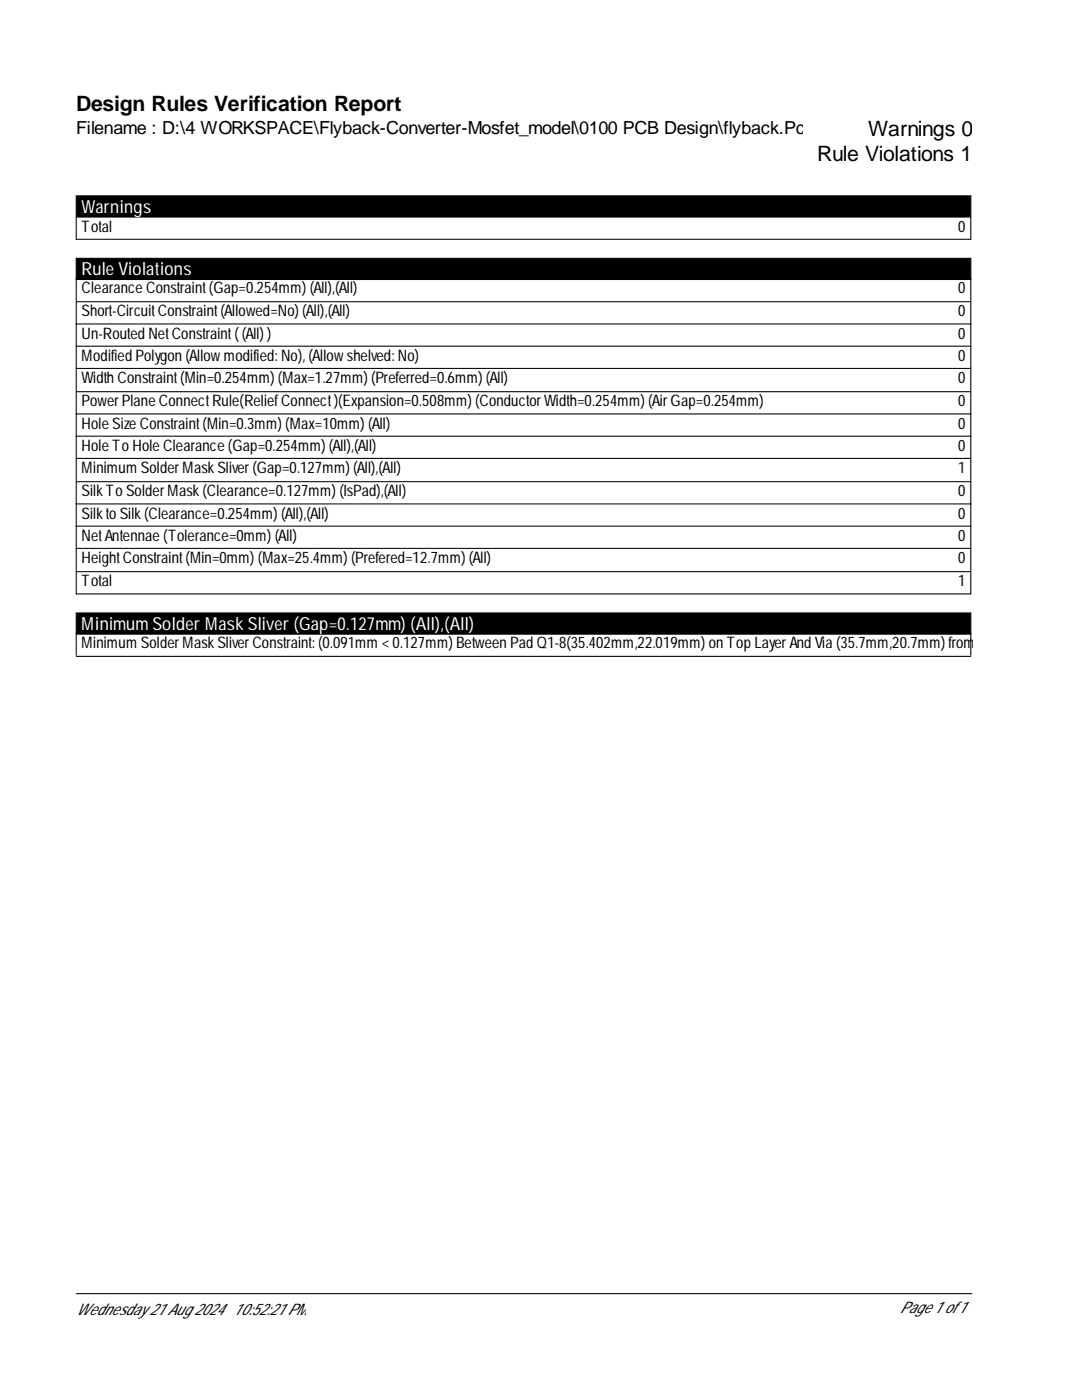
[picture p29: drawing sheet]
<svg xmlns="http://www.w3.org/2000/svg" width="216mm" height="279mm" viewBox="0 0 216 279" stroke-linecap="round" stroke-linejoin="round" font-family="sans-serif">
<defs><g id="words">
<g font-size="4.2">
<text x="15.2" y="22.2">Design Rules Verification Report</text>
<text x="173.2" y="27.1">Warnings 0</text>
<text x="163.1" y="32.1">Rule Violations 1</text>
</g>
<text font-size="3.6" x="15.2" y="26.7">Filename : D:\4 WORKSPACE\Flyback-Converter-Mosfet_model\0100 PCB Design\flyback.Pc</text>
<g font-size="3.6" fill="#fff">
<text x="16.3" y="42.4">Warnings</text>
<text x="16.3" y="54.9">Rule Violations</text>
<text x="16.3" y="125.7">Minimum Solder Mask Sliver (Gap=0.127mm) (All),(All)</text>
</g>
<g font-size="3.2">
<text x="16.3" y="46.2">Total</text>
<text x="191.2" y="46.2">0</text>
<text x="16.3" y="58.5">Clearance Constraint(Gap=0.254mm) (All),(All)</text>
<text x="191.2" y="58.5">0</text>
<text x="16.3" y="63.1">Short-CircuitConstraint(Allowed=No) (All),(All)</text>
<text x="191.2" y="63.1">0</text>
<text x="16.3" y="67.6">Un-Routed NetConstraint((All) )</text>
<text x="191.2" y="67.6">0</text>
<text x="16.3" y="72">Modified Polygon (Allowmodified: No), (Allowshelved: No)</text>
<text x="16.3" y="76.4">Width Constraint(Min=0.254mm) (Max=1.27mm) (Preferred=0.6mm) (All)</text>
<text x="191.2" y="72">0</text>
<text x="191.2" y="76.4">0</text>
<text x="16.3" y="81.1">PowerPlane ConnectRule(ReliefConnect)(Expansion=0.508mm) (ConductorWidth=0.254mm) (AirGap=0.254mm)</text>
<text x="191.2" y="81.1">0</text>
<text x="16.3" y="85.5">Hole Size Constraint(Min=0.3mm) (Max=10mm) (All)</text>
<text x="16.3" y="90">Hole ToHole Clearance (Gap=0.254mm) (All),(All)</text>
<text x="191.2" y="85.5">0</text>
<text x="191.2" y="90">0</text>
<text x="16.3" y="94.4">Minimum SolderMaskSliver(Gap=0.127mm) (All),(All)</text>
<text x="191.2" y="94.4">1</text>
<text x="16.3" y="99.1">SilkToSolderMask(Clearance=0.127mm) (IsPad),(All)</text>
<text x="191.2" y="99.1">0</text>
<text x="16.3" y="103.5">SilktoSilk(Clearance=0.254mm) (All),(All)</text>
<text x="16.3" y="107.9">NetAntennae (Tolerance=0mm) (All)</text>
<text x="191.2" y="103.5">0</text>
<text x="191.2" y="107.9">0</text>
<text x="16.3" y="112.4">HeightConstraint(Min=0mm) (Max=25.4mm) (Prefered=12.7mm) (All)</text>
<text x="191.2" y="112.4">0</text>
<text x="16.3" y="117">Total</text>
<text x="191.2" y="117">1</text>
<text x="16.3" y="129.3">Minimum SolderMaskSliverConstraint: (0.091mm &lt; 0.127mm) Between Pad Q1-8(35.402mm,22.019mm) on Top LayerAnd Via (35.7mm,20.7mm) from</text>
<text x="15.2" y="262.3">Wednesday21 Aug 2024</text>
<text x="46.6" y="262.3">10:52:21 PM</text>
<text x="179.6" y="262.1">Page 1 of1</text>
</g>
</g></defs>
<path d="M15.2 39.1h178.5v4.2h-178.5zM15.2 51.6h178.5v4.2h-178.5zM15.2 122.3h178.5v4.3h-178.5z" fill="#000" stroke="#000" stroke-width=".21"/>
<g fill="none" stroke="#000" stroke-width=".21">
<path d="M15.2 43.3v4.5h178.5v-4.5M15.2 55.6v4.4M193.7 55.6v4.4M15.2 78v-17.8h178.5v17.8M15.2 64.7h178.5M15.2 69.1h178.5M15.2 73.5h178.5M15.2 95.9v-17.7h178.5v17.7M15.2 82.6h178.5M15.2 87h178.5M15.2 91.5h178.5M15.2 113.9v-17.8h178.5v17.8"/>
<path d="M15.2 114.1h178.5v4.4h-178.5zM15.2 100.6h178.5M15.2 105h178.5M15.2 109.4h178.5M15.2 126.3v4.5M15.2 131h178.5M193.7 126.3v4.5M15.2 258.2h178.7"/>
</g>
<use href="#words"/>
</svg>
